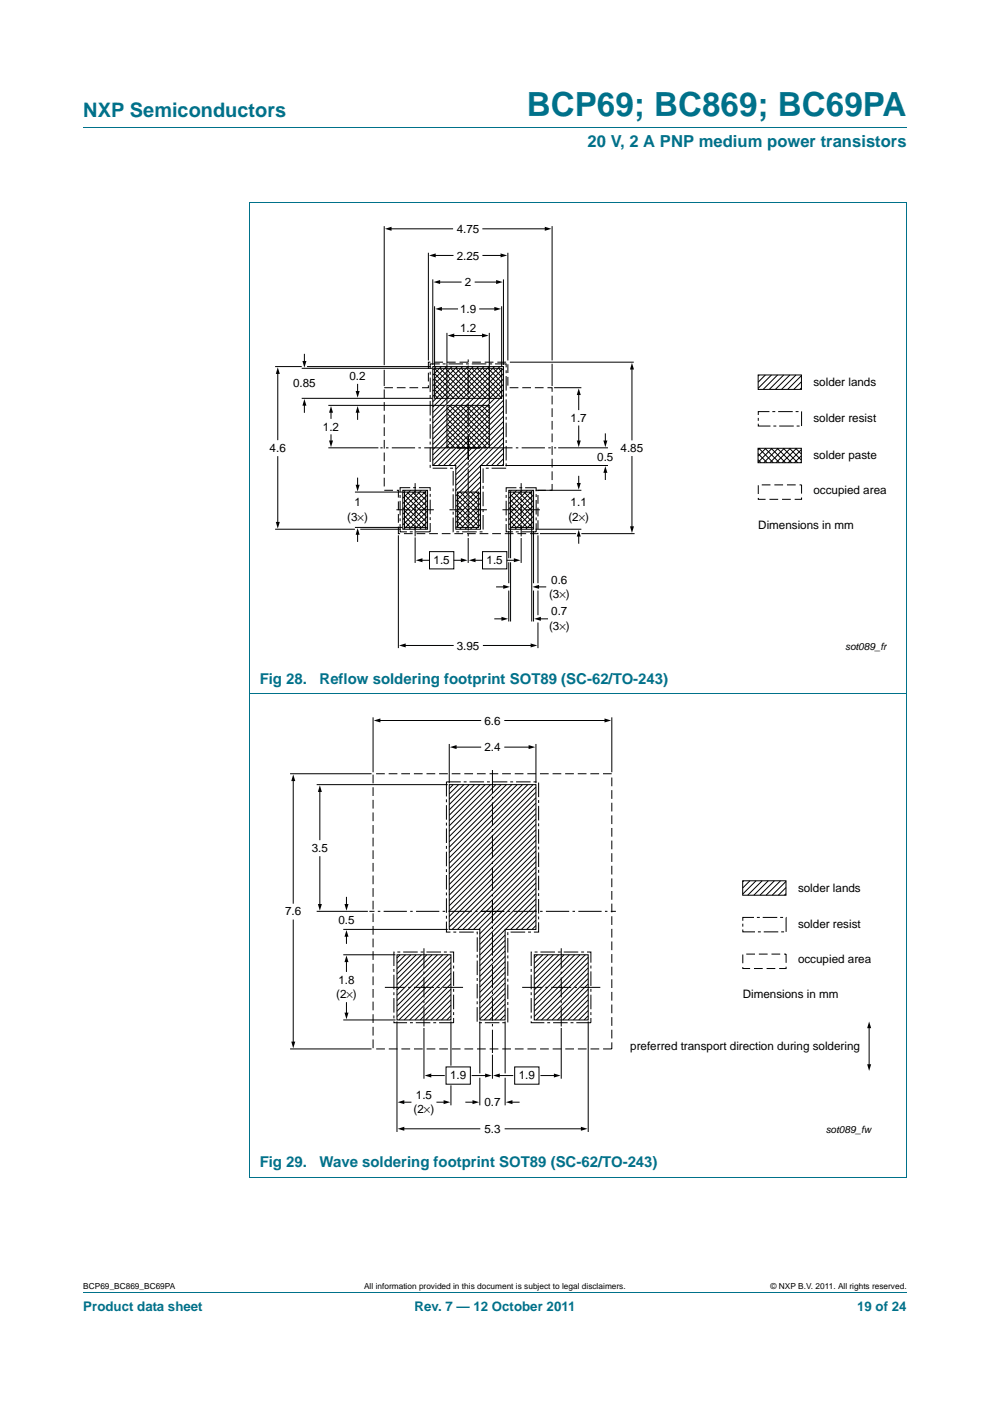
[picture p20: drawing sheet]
<svg xmlns="http://www.w3.org/2000/svg" width="210mm" height="297mm" viewBox="0 0 210 297" stroke-linecap="round" stroke-linejoin="round" font-family="sans-serif">
<defs><g id="words">
<text font-size="7" fill="#00718a" x="111.7" y="24.6">BCP69; BC869; BC69PA</text>
<text font-size="4.2" fill="#00718a" x="17.7" y="24.9">NXP Semiconductors</text>
<text font-size="3.5" fill="#00718a" x="124.6" y="31.1">20 V, 2 A PNP medium power transistors</text>
<g font-size="3.2" fill="#00718a">
<text x="55.1" y="145">Fig 28.</text>
<text x="67.8" y="145">Reflow soldering footprint SOT89 (SC-62/TO-243)</text>
<text x="55.1" y="247.5">Fig 29.</text>
<text x="67.8" y="247.5">Wave soldering footprint SOT89 (SC-62/TO-243)</text>
</g>
<g font-size="2.8" fill="#00718a">
<text x="17.7" y="277.9">Product data sheet</text>
<text x="87.9" y="277.9">Rev. 7 — 12 October 2011</text>
<text x="181.8" y="277.9">19 of 24</text>
</g>
<g font-size="2.5">
<text x="96.9" y="49.4">4.75</text>
<text x="96.9" y="55">2.25</text>
<text x="98.6" y="60.7">2</text>
<text x="97.6" y="70.3">1.2</text>
<text x="97.6" y="66.4">1.9</text>
<text x="62.2" y="82.1">0.85</text>
<text x="74.1" y="80.6">0.2</text>
<text x="172.5" y="81.9">solder lands</text>
<text x="121" y="89.4">1.7</text>
<text x="172.5" y="89.6">solder resist</text>
<text x="57.2" y="95.8">4.6</text>
<text x="68.5" y="91.3">1.2</text>
<text x="131.6" y="95.8">4.85</text>
<text x="126.7" y="97.7">0.5</text>
<text x="172.5" y="97.3">solder paste</text>
<text x="75.2" y="107.4">1</text>
<text x="121" y="107.4">1.1</text>
<text x="172.5" y="104.7">occupied area</text>
<text x="73.7" y="110.4">(3×)</text>
<text x="120.6" y="110.4">(2×)</text>
<text x="160.8" y="112.1">Dimensions in mm</text>
<text x="92" y="119.5">1.5</text>
<text x="103.2" y="119.5">1.5</text>
<text x="116.9" y="123.7">0.6</text>
<text x="116.5" y="126.7">(3×)</text>
<text x="116.9" y="130.5">0.7</text>
<text x="96.9" y="137.7">3.95</text>
<text x="116.5" y="133.5">(3×)</text>
<text x="102.8" y="153.6">6.6</text>
<text x="102.8" y="159.3">2.4</text>
<text x="66.1" y="180.7">3.5</text>
<text x="169.3" y="189.1">solder lands</text>
<text x="60.5" y="194.1">7.6</text>
<text x="71.8" y="196">0.5</text>
<text x="169.3" y="196.8">solder resist</text>
<text x="71.8" y="208.6">1.8</text>
<text x="169.3" y="204.2">occupied area</text>
<text x="71.3" y="211.6">(2×)</text>
<text x="157.6" y="211.6">Dimensions in mm</text>
<text x="133.7" y="222.7">preferred transport direction during soldering</text>
<text x="88.2" y="233">1.5</text>
<text x="95.5" y="228.8">1.9</text>
<text x="110" y="228.8">1.9</text>
<text x="87.7" y="236">(2×)</text>
<text x="102.7" y="234.6">0.7</text>
<text x="102.8" y="240.2">5.3</text>
</g>
<g font-size="2.1">
<text x="179.2" y="137.8">sot089_fr</text>
<text x="175.1" y="240.3">sot089_fw</text>
</g>
<g font-size="1.8">
<text x="17.7" y="273.3">BCP69_BC869_BC69PA</text>
<text x="77.2" y="273.3">All information provided in this document is subject to legal disclaimers.</text>
<text x="163.4" y="273.3">© NXP B.V. 2011. All rights reserved.</text>
</g>
</g></defs>
<path d="M17.7 27h174.6M52.9 42.9h139.4M53 42.9v206.6M192.3 42.9v206.6M52.9 147.1h139.4M52.9 249.6h139.4M17.7 273.9h174.6" fill="none" stroke="#00718a" stroke-width=".21"/>
<g fill="none" stroke="#000" stroke-width=".21">
<path d="M81.5 47.9v29.5M82.8 48.5h13.2M90.9 53.6v22.8M91.8 59.2v18.2M92.1 54.2h4M93.1 59.8h4.7M100.8 59.8h4.7M102.4 48.5h13.4M102.4 54.2h4.1M106.8 59.2v18.2M107.7 53.6v22.8M117.1 47.9v28.5"/>
<path d="M58.3 77.7h5.7M58.9 79v14.2M64 78.1h27.7M64.6 75.1v1.7M65.1 77.7h26.3M81.5 78.4v3.4M91.8 77.7h15v21h-4.9v13.5h-5.2v-13.5h-4.9zM92.2 64.9v12.8M92.2 78.1l6.3 6.4M92.2 78.1h14.2v6.4h-14.2zM92.2 79.2l5.2 5.3M92.5 77.7l-.7 .7"/>
<path d="M93.3 78.1l6.4 6.4M93.4 65.5h3.6M93.6 77.7l-1.8 1.8M94.4 78.1l6.4 6.4M94.7 77.7l-2.9 3M94.8 70.6v15M95.6 78.1l6.3 6.4M95.8 71.1h6.7M95.9 77.7l-4.1 4.1M96.7 78.1l6.4 6.4M97 77.7l-5.2 5.2M97.8 78.1l6.4 6.4"/>
<path d="M98.1 77.7l-6.3 6.3M98.9 78.1l6.4 6.4M99.3 77.7l-7.5 7.5M100.1 78.1l6.3 6.4M100.4 77.7l-8.6 8.6M101.2 78.1l5.2 5.2M101.5 77.7l-9.7 9.7M101.7 65.5h3.4M102.3 78.1l4.1 4.1M102.6 77.7l-10.8 10.9M103.5 78.1l2.9 2.9M103.8 77.7l-12 12"/>
<path d="M103.8 70.6v15M104.6 78.1l1.8 1.8M104.9 77.7l-13.1 13.1M105.7 78.1l.7 .7M106 77.7l-14.2 14.3M106.4 64.9v12.8M106.8 78.1l-15 15M106.8 79.2l-15 15M108.1 76.8h26.3M117.1 77.1v4.7M134 78.1v15.2M160.8 79.5h9.2v3.1h-9.2z"/>
<path d="M161 79.5l-.2 .2M162.3 79.5l-1.5 1.5M163.6 79.5l-2.8 2.8M164.9 79.5l-3 3.1M166.2 79.5l-3 3.1M167.5 79.5l-3 3.1M168.8 79.5l-3 3.1M170 79.6l-2.9 3M58.9 96.8v14.1M64 84.5h27.8M64.6 85.7v1.7M69.6 94.9h10.7"/>
<path d="M69.6 85.9h24.8M70.2 87.2v1.5M70.2 92.2v1.5M75.8 81.5v1.7M75.8 87.2v1.7M92.2 80.4l4.1 4.1M92.2 81.5l3 3M92.2 82.6l1.8 1.9M92.2 83.7l.7 .8M94.8 85.9h9v9h-9zM94.8 86.5l8.4 8.4M94.8 87.6l7.3 7.3"/>
<path d="M94.8 88.8l6.2 6.1M94.8 89.9l5 5M94.8 91l3.9 3.9M94.8 92.2l2.8 2.7M94.8 93.3l1.6 1.6M94.8 94.4l.5 .5M95.4 85.9l8.4 8.5M96.5 85.9l7.3 7.3M97.6 85.9l6.2 6.2M98.8 85.9l5 5.1M99.9 85.9l3.9 4M101 85.9l2.8 2.8"/>
<path d="M101.9 99.9l-5.2 5.2M102.1 85.9l1.7 1.7M103.3 85.9l.5 .6M106.8 80.4l-15 14.9M106.8 81.5l-15 15M106.8 82.6l-15 15M106.8 83.7l-15 15M106.8 84.9l-13.8 13.8M106.8 97.3l-1.4 1.4M106.8 98.4l-.3 .3M106.8 86l-12.7 12.7M106.8 87.1l-11.6 11.6"/>
<path d="M106.8 88.3l-10.5 10.4M106.8 89.4l-10.1 10.1M106.8 90.5l-10.1 10.1M106.8 91.6l-10.1 10.2M106.8 92.8l-10.1 10.1M106.8 93.9l-10.1 10.1M106.8 95l-3.7 3.7M106.8 96.2l-2.6 2.5M107.2 98.7h21.8M117.5 82.2h5.8M118.4 94.9h10.6M122.7 83.5v3.3"/>
<path d="M122.7 90.3v3.4M128.4 92v1.7M128.4 100v1.7M134 96.8v15.1M160.8 96.2l1.9 1.9M160.8 97.5l.6 .6M160.8 95h9.2v3.1h-9.2zM161 95l3 3.1M161.2 95l-.4 .4M162.3 95l3 3.1M162.5 95l-1.7 1.7M163.6 95l3 3.1"/>
<path d="M163.8 95l-3 3M164.9 95l3 3.1M165.1 95l-3.1 3.1M166.2 95l3 3.1M166.4 95l-3.1 3.1M167.5 95l2.5 2.6M167.6 95l-3 3.1M168.7 95l1.3 1.3M168.9 95l-3 3.1M170 97.9l-.2 .2M170 96.6l-1.5 1.5M170 95.3l-2.8 2.8"/>
<path d="M170 80.9l-1.6 1.7M170 82.2l-.3 .4M58.3 112.2h17M75.3 111.8h10.1M75.3 104.3h10.1M75.8 101.4v1.7M75.8 113.1v1.7M76.4 112.2h8.6M84.5 113.5v23.9M85.4 104h5.3v8.2h-5.3zM85.8 104.3h4.5v7.5h-4.5zM85.8 104.9l4.5 4.5"/>
<path d="M85.8 106l4.5 4.5M85.8 107.2l4.5 4.5M85.8 108.3l3.5 3.5M85.8 109.4l2.4 2.4M85.8 110.5l1.3 1.3M85.8 111.7l.2 .1M86 104l-.6 .5M86.4 104.3l3.9 4M87.1 104l-1.7 1.6M87.5 104.3l2.8 2.8M88 113.9v5.5M88.3 104l-2.9 2.8"/>
<path d="M88.6 104.3l1.7 1.7M89.3 118.8h1.7M89.4 104l-4 3.9M89.7 104.3l.6 .6M90.5 104l-5.1 5M90.7 104.9l-5.3 5.3M90.7 106l-5.3 5.3M90.7 107.2l-5.1 5M90.7 108.3l-3.9 3.9M90.7 109.4l-2.8 2.8M90.7 110.6l-1.7 1.6M90.7 111.7l-.5 .5"/>
<path d="M91.1 117h5.2v3.6h-5.2zM96.3 118.8h1.7M97.1 104.9l4.5 4.5M97.1 106l4.5 4.5M97.1 107.2l4.5 4.5M97.1 108.3l3.5 3.5M97.1 109.4l2.4 2.4M97.1 110.5l1.2 1.3M97.1 111.7l.1 .1M97.1 104.3h4.4v7.5h-4.4zM97.6 104.3l4 4M98.7 104.3l2.9 2.8"/>
<path d="M99.3 114.1v5.3M99.9 104.3l1.7 1.7M100.6 118.8h1.7M101 104.3l.6 .6M101.9 102.2l-5.2 5.2M101.9 103.3l-5.2 5.2M101.9 104.4l-5.2 5.3M101.9 105.5l-5.2 5.3M101.9 106.7l-5.2 5.2M101.9 107.8l-4.4 4.4M101.9 108.9l-3.3 3.3M101.9 110.1l-2.1 2.1"/>
<path d="M101.9 111.2l-1 1M101.9 101l-5.2 5.3M102.3 117h5.2v3.6h-5.2zM107.6 118.8h1.7M107.9 112.6v5.8M107.9 119.2v4.5M107.9 104h5.3v8.2h-5.3zM108.3 112.2v6.2M108.3 119.2v12.6M108.3 104.9l4.5 4.5M108.3 106l4.5 4.5M108.3 107.2l4.5 4.5"/>
<path d="M108.3 108.3l3.5 3.5M108.3 109.4l2.4 2.4M108.3 110.5l1.3 1.3M108.3 111.7l.1 .1M108.3 104.3h4.5v7.5h-4.5zM108.5 104l-.6 .5M108.9 104.3l3.9 4M109.6 104l-1.7 1.6M110 104.3l2.8 2.8M110.5 114.1v5.3M110.7 104l-2.8 2.8M111.1 104.3l1.7 1.7"/>
<path d="M111.9 104l-4 3.9M112.2 104.3l.6 .6M112.8 112.2v19.6M113 104l-5.1 5M113.2 112.6v11.1M113.2 104.9l-5.3 5.3M113.2 106l-5.3 5.3M113.2 107.2l-5.1 5M113.2 108.3l-3.9 3.9M113.2 109.4l-2.8 2.8M113.2 110.6l-1.7 1.6M113.2 111.7l-.6 .5"/>
<path d="M113.6 112.2h9.7M113.6 103.9h9.7M114.1 113.5v10.2M114.5 113.1h7.7M122.7 101v1.7M122.7 113.5v1.7M123.3 113.1h11.3M85.8 136.9h10.3M102.5 136.9h10.3M104.9 131.2h1.7M105.3 124.4h1.7M107.9 125.2v6.6"/>
<path d="M113.2 125.2v6.6M114.1 124.4h1.6M114.1 125.2v5.2M114.1 132v5.4M114.4 131.2h1.7M79.1 152.2v11.4M80.4 152.8h21.6M95.3 157.8v8.1M96.6 158.4h5.4M107.1 158.4h5.3M107.1 152.8h21.4M113.7 157.8v8.1"/>
<path d="M129.8 152.2v11.4M61.6 164.1h17.1M62.2 165.3v26.2M67.3 166.4h27.6M67.8 167.6v10.4M95.3 166.4h18.4v30.7h-6.6v19.2h-5.3v-19.2h-6.5zM96.1 166.4l-.8 .8M97.3 166.4l-2 1.9M98.4 166.4l-3.1 3.1M99.5 166.4l-4.2 4.2M100.6 166.4l-5.3 5.3M101.8 166.4l-6.5 6.4"/>
<path d="M102.9 166.4l-7.6 7.6M104 166.4l-8.7 8.7M105.2 166.4l-9.9 9.8M106.3 166.4l-11 11M107.4 166.4l-12.1 12.1M108.6 166.4l-13.3 13.2M109.7 166.4l-14.4 14.4M110.8 166.4l-15.5 15.5M111.9 166.4l-16.6 16.6M113.1 166.4l-17.8 17.7M113.7 173.7l-18.4 18.3M113.7 174.8l-18.4 18.4"/>
<path d="M113.7 175.9l-18.4 18.4M113.7 177l-18.4 18.4M113.7 166.9l-18.4 18.4M113.7 168l-18.4 18.4M113.7 169.1l-18.4 18.4M113.7 170.3l-18.4 18.4M113.7 171.4l-18.4 18.4M113.7 172.5l-18.4 18.4M113.7 178.2l-18.4 18.4M113.7 179.3l-17.8 17.7M62.2 195.1v26M67.3 193.2h10.6"/>
<path d="M67.8 181.6v10.4M72.9 197.1h22M73.5 190.3v1.7M73.5 198.3v1.7M107.1 198.3l-5.3 5.3M107.1 199.4l-5.3 5.3M113.7 194l-3.1 3M113.7 195.1l-2 1.9M113.7 196.2l-.8 .8M113.7 180.4l-16.6 16.6M113.7 181.6l-15.5 15.4M113.7 183.8l-13.3 13.2"/>
<path d="M113.7 184.9l-12.1 12.1M113.7 186.1l-11.9 11.9M113.7 187.2l-11.9 11.9M113.7 188.3l-11.9 11.9M113.7 189.5l-11.9 11.9M113.7 190.6l-11.9 11.9M113.7 191.7l-5.4 5.3M113.7 192.8l-4.2 4.2M113.7 182.7l-14.4 14.3M157.5 186.7h9.2v3.1h-9.2zM157.8 186.7l-.3 .3M159.1 186.7l-1.6 1.6"/>
<path d="M160.4 186.7l-2.9 2.9M161.7 186.7l-3.1 3.1M162.9 186.7l-3 3.1M164.2 186.7l-3 3.1M165.5 186.7l-3 3.1M166.7 186.9l-2.9 2.9M166.7 189.5l-.3 .3M166.7 188.2l-1.6 1.6M72.9 216.3h10.9M72.9 202.4h10.9M73.5 203.7v2.3M73.5 212.6v2.4"/>
<path d="M84.2 216.7v23.2M84.2 202.4h11.4v13.9h-11.4zM84.9 202.4l-.7 .7M86 202.4l-1.8 1.8M87.1 202.4l-2.9 3M88.3 202.4l-4.1 4.1M89.4 202.4l-5.2 5.2M89.9 218.1v10.5M90.5 202.4l-6.3 6.4M91.7 202.4l-7.5 7.5M92.8 202.4l-8.6 8.6M93.9 202.4l-9.7 9.7"/>
<path d="M95 202.4l-10.8 10.9M95.6 203l-11.4 11.4M95.6 204.1l-11.4 11.4M95.6 205.2l-11 11M95.6 206.3l-9.9 9.9M95.6 207.5l-8.7 8.7M95.6 208.6l-7.6 7.6M95.6 209.7l-6.5 6.5M95.6 210.9l-5.3 5.3M95.6 212l-4.2 4.2M95.6 213.1l-3.1 3.1M95.6 214.2l-2 2"/>
<path d="M95.6 215.4l-.8 .8M95.6 216.7v9.1M101.8 216.7v10.8M107.1 200.5l-5.3 5.4M107.1 201.6l-5.3 5.4M107.1 202.8l-5.3 5.3M107.1 203.9l-5.3 5.4M107.1 214.1l-2.2 2.1M107.1 215.2l-1 1M107.1 205l-5.3 5.4M107.1 206.2l-5.3 5.3M107.1 207.3l-5.3 5.4"/>
<path d="M107.1 208.4l-5.3 5.4M107.1 209.5l-5.3 5.4M107.1 210.7l-5.3 5.3M107.1 211.8l-4.4 4.4M107.1 212.9l-3.3 3.3M107.1 216.7v10.8M113.3 202.4h11.5v13.9h-11.5zM114 202.4l-.7 .7M115.1 202.4l-1.8 1.8M116.3 202.4l-3 3M117.4 202.4l-4.1 4.1M118.5 202.4l-5.2 5.2"/>
<path d="M119 218.1v10.5M119.6 202.4l-6.3 6.4M120.8 202.4l-7.5 7.5M121.9 202.4l-8.6 8.6M123 202.4l-9.7 9.7M124.2 202.4l-10.9 10.9M124.8 203l-11.5 11.4M124.8 204.1l-11.5 11.4M124.8 205.2l-11.1 11M124.8 206.3l-9.9 9.9M124.8 207.5l-8.8 8.7M124.8 208.6l-7.7 7.6"/>
<path d="M124.8 209.7l-6.6 6.5M124.8 210.9l-5.4 5.3M124.8 212l-4.3 4.2M124.8 213.1l-3.2 3.1M124.8 214.2l-2 2M124.8 215.4l-.9 .8M124.8 216.7v23.2M184.3 217.5v8.4M61.6 222.4h17.1M85.5 233.7h1.7M85.5 239.3h16.3M91.2 228h3"/>
<path d="M92.7 233.7h1.7M94.6 226.2h5.2v3.7h-5.2zM95.6 230.2v4M98.8 233.7h1.7M100.1 228h3.1M101.8 228.6v5.6M104.4 223.7v4.9M105.7 228h3.1M107.1 228.6v5.6M107.1 239.3h16.4M108.4 233.7h1.7M109.2 226.2h5.1v3.7h-5.1z"/>
<path d="M114.7 228h3.1"/>
</g>
<path d="M91.2 77.2h16.2v22.1h-4.9v13.5h-6.4v-13.5h-4.9zM160.8 87.3h9.2v3h-9.2zM84.9 103.4h6.3v9.4h-6.3zM107.4 103.4h6.3v9.4h-6.3zM94.7 165.8h19.5v31.8h-6.5v19.2h-6.5v-19.2h-6.5zM157.5 194.5h9.2v3.1h-9.2zM83.6 201.8h12.6v15h-12.6zM112.7 201.8h12.6v15h-12.6z" fill="none" stroke="#000" stroke-width=".21" stroke-dasharray="3.1 .6 .6 .6" stroke-linecap="butt"/>
<path d="M81.5 82.2h9.4v-5.4h16.8v5.4h9.4v21.8h-3v9.1h-29.6v-9.1h-3zM160.8 102.8h9.2v3.1h-9.2zM79.1 164.1h50.7v58.3h-50.7zM157.5 202.3h9.2v3h-9.2z" fill="none" stroke="#000" stroke-width=".21" stroke-dasharray="1.9 .8" stroke-linecap="butt"/>
<g fill="#000">
<path d="M81.6 48.5l1.4-.4v.8zM91 54.2l1.4-.5v.9zM91.9 59.8l1.4-.4v.8zM105.2 59.4l1.4 .4-1.4 .4zM106.2 53.7l1.4 .5-1.4 .4zM115.6 48.1l1.4 .4-1.4 .4zM58.9 77.9l.4 1.4h-.8zM64.1 76.5h.9l-.4 1.5zM92.3 65.5l1.4-.4v.8zM94.9 71.1l1.5-.4v.9zM102.2 70.7l1.4 .4-1.4 .5zM104.9 65.1l1.4 .4-1.4 .4z"/>
<path d="M134 76.9l.5 1.4h-.9zM64.6 84.6l.4 1.4h-.9zM69.8 93.4h.8l-.4 1.4zM70.2 86.1l.4 1.4h-.8zM75.8 86.1l.5 1.4h-.9zM75.4 82.9h.9l-.5 1.4zM122.7 82.3l.5 1.5h-.9zM122.3 93.4h.9l-.5 1.4zM128 93.4h.8l-.4 1.4zM58.5 110.7h.8l-.4 1.4zM75.8 112l.5 1.4h-.9zM75.4 102.8h.9l-.5 1.4z"/>
<path d="M88.2 118.8l1.4-.4v.8zM97.8 118.4l1.4 .4-1.4 .4zM99.4 118.8l1.5-.4v.8zM109 118.4l1.4 .4-1.4 .4zM122.7 112.3l.5 1.5h-.9zM122.3 102.4h.9l-.5 1.4zM128.4 98.8l.4 1.5h-.8zM133.6 111.6h.9l-.5 1.4zM84.6 136.9l1.4-.5v.9zM106.4 130.8l1.4 .4-1.4 .4zM106.7 124l1.5 .4-1.5 .4zM112.6 136.4l1.4 .5-1.4 .4z"/>
<path d="M112.9 124.4l1.4-.4v.8zM113.3 131.2l1.4-.4v.8zM79.3 152.8l1.4-.5v.9zM95.4 158.4l1.4-.4v.8zM112.1 158l1.4 .4-1.4 .4zM128.2 152.3l1.4 .5-1.4 .4zM62.2 164.2l.4 1.4h-.8zM67.8 166.5l.5 1.4h-.9zM67.4 191.7h.9l-.5 1.4zM73.5 197.2l.4 1.4h-.8zM73.1 191.7h.8l-.4 1.4zM73.5 202.6l.4 1.4h-.8z"/>
<path d="M73.1 214.7h.8l-.4 1.4zM184.3 216.6l.5 1.4h-.9zM61.8 220.8h.8l-.4 1.5zM84.3 233.7l1.5-.4v.8zM84.3 239.3l1.5-.4v.8zM90.1 228l1.4-.4v.9zM94.1 233.3l1.4 .4-1.4 .4zM100.2 233.3l1.4 .4-1.4 .4zM102.9 227.6l1.4 .4-1.4 .5zM104.6 228l1.4-.4v.9zM107.3 233.7l1.4-.4v.8zM117.5 227.6l1.4 .4-1.4 .5z"/>
<path d="M123.2 238.9l1.4 .4-1.4 .4zM183.9 225.6h.9l-.5 1.5z"/>
</g>
<path d="M96.9 95h21.1M99.3 92.5v21.2M99.3 97.4v-21.2M101.8 95h-21.1M102 193.2h28.6M104.4 190.8v32.5M104.4 195.7v-32.5M106.9 193.2h-28.6" fill="none" stroke="#000" stroke-width=".21" stroke-dasharray="4.9 .7 .5 .7" stroke-linecap="butt"/>
<path d="M84.1 108.1h7.9M95.3 108.1h8M106.6 108.1h7.9" fill="none" stroke="#000" stroke-width=".21" stroke-dasharray="3 .7 .5 .7" stroke-linecap="butt"/>
<path d="M88.1 102.4v11.3M110.5 102.4v11.3" fill="none" stroke="#000" stroke-width=".21" stroke-dasharray="2.5 .7 .5 .7" stroke-linecap="butt"/>
<path d="M89.9 201.1v16.5M98.2 209.3h-16.6M119 201.1v16.5M127.3 209.3h-16.6" fill="none" stroke="#000" stroke-width=".21" stroke-dasharray="4.2 .7 .5 .7" stroke-linecap="butt"/>
<use href="#words"/>
</svg>
